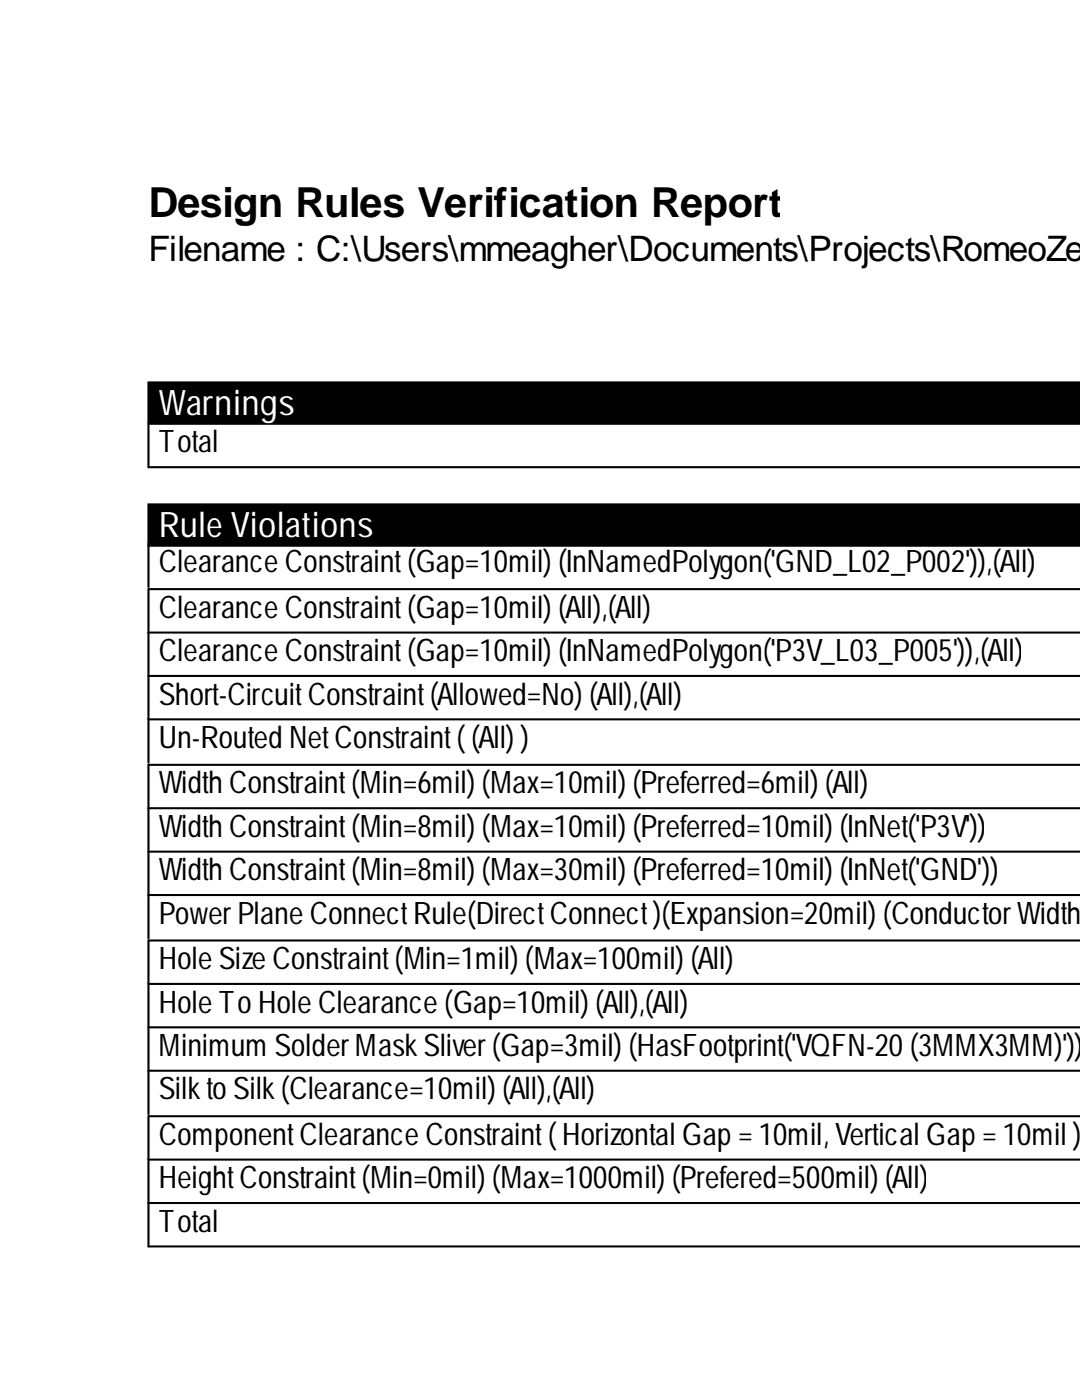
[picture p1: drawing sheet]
<svg xmlns="http://www.w3.org/2000/svg" width="173mm" height="224mm" viewBox="0 0 173 224" stroke-linecap="round" stroke-linejoin="round" font-family="sans-serif">
<defs><g id="words">
<text font-size="6.6" x="23.7" y="34.7">Design Rules Verification Report</text>
<text font-size="5.6" x="23.7" y="41.7">Filename : C:\Users\mmeagher\Documents\Projects\RomeoZer</text>
<g font-size="5.6" fill="#fff">
<text x="25.4" y="66.3">Warnings</text>
<text x="25.4" y="85.8">Rule Violations</text>
</g>
<g font-size="5">
<text x="25.4" y="72.3">Total</text>
<text x="25.4" y="91.4">Clearance Constraint(Gap=10mil) (InNamedPolygon('GND_L02_P002')),(All)</text>
<text x="25.4" y="98.7">Clearance Constraint(Gap=10mil) (All),(All)</text>
<text x="25.4" y="105.6">Clearance Constraint(Gap=10mil) (InNamedPolygon('P3V_L03_P005')),(All)</text>
<text x="25.4" y="112.6">Short-CircuitConstraint(Allowed=No) (All),(All)</text>
<text x="25.4" y="119.5">Un-Routed NetConstraint((All) )</text>
<text x="25.4" y="126.8">Width Constraint(Min=6mil) (Max=10mil) (Preferred=6mil) (All)</text>
<text x="25.4" y="133.7">Width Constraint(Min=8mil) (Max=10mil) (Preferred=10mil) (InNet('P3V'))</text>
<text x="25.4" y="140.6">Width Constraint(Min=8mil) (Max=30mil) (Preferred=10mil) (InNet('GND'))</text>
<text x="25.4" y="147.6">PowerPlane ConnectRule(DirectConnect)(Expansion=20mil) (ConductorWidth=</text>
<text x="25.4" y="154.8">Hole Size Constraint(Min=1mil) (Max=100mil) (All)</text>
<text x="25.4" y="161.8">Hole To Hole Clearance (Gap=10mil) (All),(All)</text>
<text x="25.4" y="168.7">Minimum SolderMaskSliver(Gap=3mil) (HasFootprint('VQFN-20(3MMX3MM)')),</text>
<text x="25.4" y="175.6">Silkto Silk(Clearance=10mil) (All),(All)</text>
<text x="25.4" y="182.9">ComponentClearance Constraint(Horizontal Gap =10mil, Vertical Gap =10mil )</text>
<text x="25.4" y="189.8">HeightConstraint(Min=0mil) (Max=1000mil) (Prefered=500mil) (All)</text>
<text x="25.4" y="196.8">Total</text>
</g>
</g></defs>
<path d="M23.7 61.1h148.9v6.6h-148.9zM23.7 80.6h148.9v6.6h-148.9z" fill="#000" stroke="#000" stroke-width=".33"/>
<g fill="none" stroke="#000" stroke-width=".33">
<path d="M23.7 67.7v6.9h148.9M23.7 86.9v6.9M172.6 94.1h-148.9v27.8M23.7 101.1h148.9M23.7 108h148.9M23.7 114.9h148.9M23.7 129.1h148.9M23.7 136.1h148.9M172.6 122.2h-148.9v27.7M23.7 143h148.9M23.7 157.2h148.9M172.6 150.3h-148.9v27.7"/>
<path d="M23.7 164.1h148.9M23.7 171.1h148.9M172.6 178.3h-148.9v20.8h148.9M23.7 185.3h148.9M23.7 192.2h148.9"/>
</g>
<use href="#words"/>
</svg>
